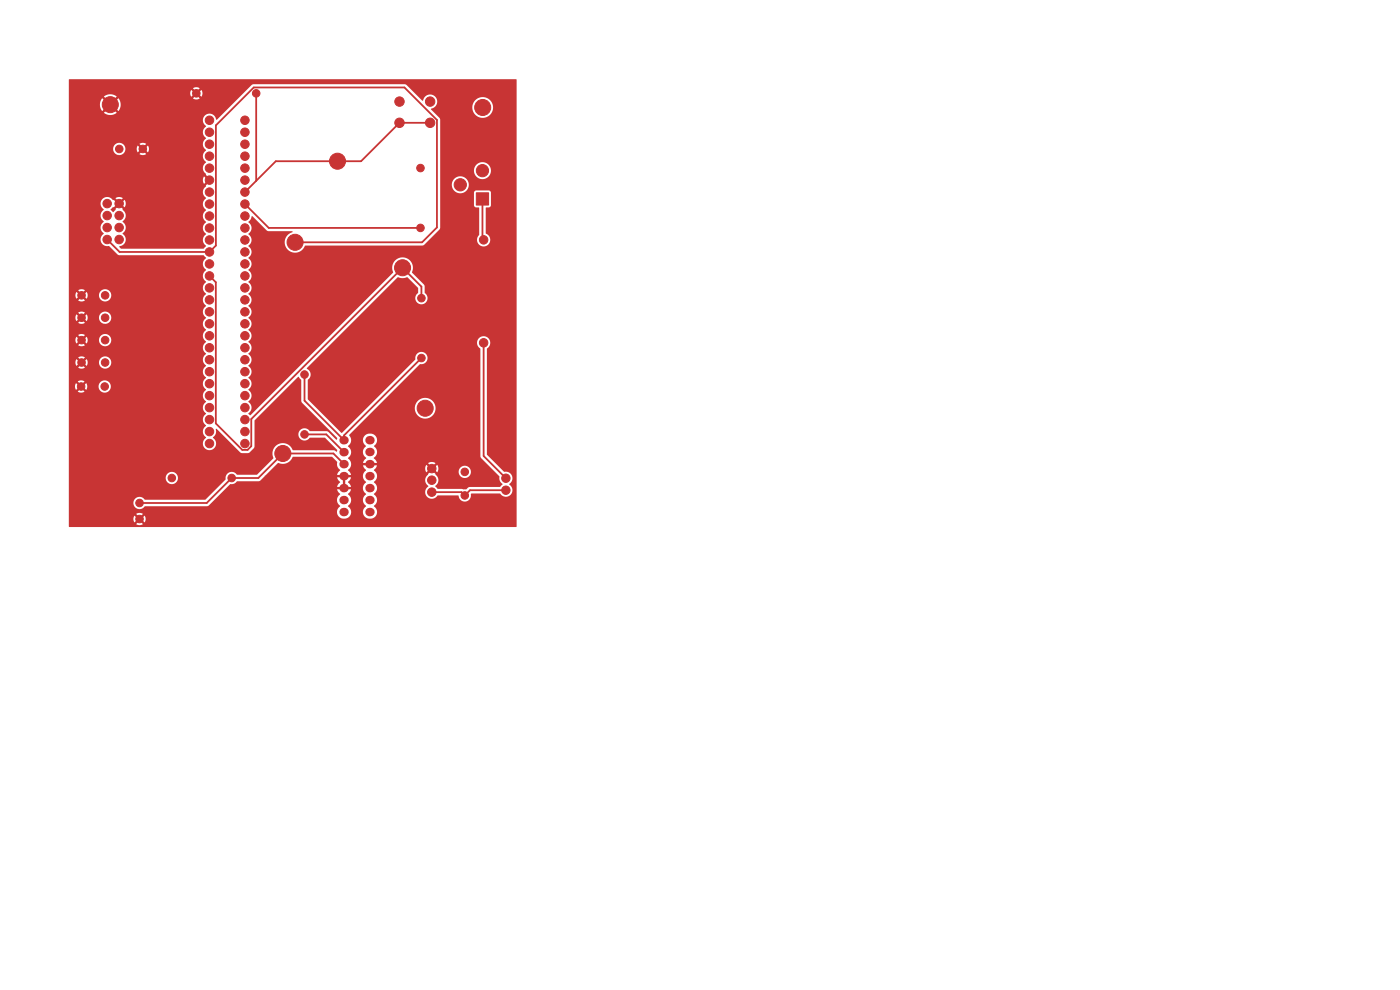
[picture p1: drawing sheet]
<svg xmlns="http://www.w3.org/2000/svg" width="297mm" height="210mm" viewBox="0 0 297 210" stroke-linecap="round" stroke-linejoin="round" font-family="sans-serif">
<g fill="#c83434" stroke="#c83434" stroke-width=".21">
<path d="M101 40.9h2.6v2.6h-2.6z"/>
<circle cx="41.6" cy="19.8" r=".8"/>
<circle cx="54.3" cy="19.8" r=".8"/>
<circle cx="49.1" cy="101.4" r=".8"/>
<circle cx="36.4" cy="101.4" r=".8"/>
<circle cx="98.6" cy="105.1" r=".8"/>
<circle cx="98.6" cy="100.1" r=".8"/>
<circle cx="102.4" cy="22.8" r="1.7"/>
<circle cx="89.2" cy="35.6" r=".8"/>
<circle cx="89.2" cy="48.3" r=".8"/>
<circle cx="90.2" cy="86.6" r="1.7"/>
<circle cx="64.6" cy="79.4" r=".8"/>
<circle cx="64.6" cy="92.1" r=".8"/>
<circle cx="30.3" cy="31.6" r=".8"/>
<circle cx="25.3" cy="31.6" r=".8"/>
<circle cx="60" cy="96.2" r="1.7"/>
<circle cx="17.3" cy="76.9" r=".8"/>
<circle cx="22.3" cy="76.9" r=".8"/>
<circle cx="25.3" cy="50.8" r=".9"/>
<circle cx="22.7" cy="50.8" r=".9"/>
<circle cx="25.3" cy="48.3" r=".9"/>
<circle cx="22.7" cy="48.3" r=".9"/>
<circle cx="25.3" cy="45.7" r=".9"/>
<circle cx="22.7" cy="45.7" r=".9"/>
<circle cx="25.3" cy="43.2" r=".9"/>
<circle cx="22.7" cy="43.2" r=".9"/>
<circle cx="71.6" cy="34.2" r="1.7"/>
<circle cx="29.6" cy="110.1" r=".8"/>
<circle cx="29.6" cy="106.7" r=".8"/>
<circle cx="17.3" cy="67.4" r=".8"/>
<circle cx="22.3" cy="67.4" r=".8"/>
<circle cx="52" cy="94.1" r=".9"/>
<circle cx="52" cy="91.5" r=".9"/>
<circle cx="52" cy="89" r=".9"/>
<circle cx="52" cy="86.5" r=".9"/>
<circle cx="52" cy="83.9" r=".9"/>
<circle cx="52" cy="81.4" r=".9"/>
<circle cx="52" cy="78.8" r=".9"/>
<circle cx="52" cy="76.3" r=".9"/>
<circle cx="52" cy="73.8" r=".9"/>
<circle cx="52" cy="71.2" r=".9"/>
<circle cx="52" cy="68.7" r=".9"/>
<circle cx="52" cy="66.1" r=".9"/>
<circle cx="52" cy="63.6" r=".9"/>
<circle cx="52" cy="61.1" r=".9"/>
<circle cx="52" cy="58.5" r=".9"/>
<circle cx="52" cy="56" r=".9"/>
<circle cx="52" cy="53.4" r=".9"/>
<circle cx="52" cy="50.9" r=".9"/>
<circle cx="52" cy="48.4" r=".9"/>
<circle cx="52" cy="45.8" r=".9"/>
<circle cx="52" cy="43.3" r=".9"/>
<circle cx="52" cy="40.7" r=".9"/>
<circle cx="52" cy="38.2" r=".9"/>
<circle cx="52" cy="35.7" r=".9"/>
<circle cx="52" cy="33.1" r=".9"/>
<circle cx="52" cy="30.6" r=".9"/>
<circle cx="52" cy="28" r=".9"/>
<circle cx="52" cy="25.5" r=".9"/>
<circle cx="44.4" cy="25.5" r=".9"/>
<circle cx="44.4" cy="28" r=".9"/>
<circle cx="44.4" cy="30.6" r=".9"/>
<circle cx="44.4" cy="33.1" r=".9"/>
<circle cx="44.4" cy="35.7" r=".9"/>
<circle cx="44.4" cy="38.2" r=".9"/>
<circle cx="44.4" cy="40.7" r=".9"/>
<circle cx="44.4" cy="43.3" r=".9"/>
<circle cx="44.4" cy="45.8" r=".9"/>
<circle cx="44.4" cy="48.4" r=".9"/>
<circle cx="44.4" cy="50.9" r=".9"/>
<circle cx="44.4" cy="53.4" r=".9"/>
<circle cx="44.4" cy="56" r=".9"/>
<circle cx="44.4" cy="58.5" r=".9"/>
<circle cx="44.4" cy="61.1" r=".9"/>
<circle cx="44.4" cy="63.6" r=".9"/>
<circle cx="44.4" cy="66.1" r=".9"/>
<circle cx="44.4" cy="68.7" r=".9"/>
<circle cx="44.4" cy="71.2" r=".9"/>
<circle cx="44.4" cy="73.8" r=".9"/>
<circle cx="44.4" cy="76.3" r=".9"/>
<circle cx="44.4" cy="78.8" r=".9"/>
<circle cx="44.4" cy="81.4" r=".9"/>
<circle cx="44.4" cy="83.9" r=".9"/>
<circle cx="44.4" cy="86.5" r=".9"/>
<circle cx="44.4" cy="89" r=".9"/>
<circle cx="44.4" cy="91.5" r=".9"/>
<circle cx="44.4" cy="94.1" r=".9"/>
<circle cx="17.3" cy="72.1" r=".8"/>
<circle cx="22.3" cy="72.1" r=".8"/>
<circle cx="91.6" cy="104.4" r=".9"/>
<circle cx="91.6" cy="101.9" r=".9"/>
<circle cx="91.6" cy="99.4" r=".9"/>
<circle cx="17.3" cy="62.6" r=".8"/>
<circle cx="22.3" cy="62.6" r=".8"/>
<circle cx="102.6" cy="50.9" r=".9"/>
<circle cx="102.6" cy="72.7" r=".9"/>
<circle cx="107.3" cy="101.4" r=".89"/>
<circle cx="107.3" cy="104" r=".89"/>
<circle cx="102.4" cy="36.2" r="1.3"/>
<circle cx="97.7" cy="39.2" r="1.3"/>
<circle cx="17.2" cy="82" r=".8"/>
<circle cx="22.2" cy="82" r=".8"/>
<circle cx="84.7" cy="21.5" r="1"/>
<circle cx="91.2" cy="21.5" r="1"/>
<circle cx="84.7" cy="26" r="1"/>
<circle cx="91.2" cy="26" r="1"/>
<circle cx="89.4" cy="75.9" r=".8"/>
<circle cx="89.4" cy="63.2" r=".8"/>
<circle cx="62.6" cy="51.4" r="1.7"/>
<circle cx="23.4" cy="22.2" r="1.7"/>
<circle cx="85.4" cy="56.8" r="1.7"/>
</g>
<g fill="none" stroke="#c83434" stroke-width="1.8">
<path d="M72.9 93.4h.2M72.9 95.9h.2M72.9 98.5h.2M78.4 93.4h.2M78.4 98.5h.2M78.4 95.9h.2M72.9 101h.2M72.9 103.5h.2M72.9 106.1h.2M72.9 108.6h.2M78.4 101h.2M78.4 103.5h.2"/>
<path d="M78.4 106.1h.2M78.4 108.6h.2"/>
</g>
<path d="M54.4 19.8v18.6M91.2 26.1h-6.5l-8.1 8.1h-18.1l-6.5 6.6M22.7 50.8l2.7 2.7h19l1.4-1.4v-25.5l8-8h32l6.9 6.9v22.7l-3.2 3.2h-26.9M44.4 58.5l1.4 1.4v29.9l5.6 5.6h1.1l.8-.8v-5.7l32.1-32.1 4 4v2.5M52 43.3l5 5.1h32.2M102.4 42.2v8.4l.2 .3M89.4 76l-16.4 16.4v1l-8.4-8.4v-5.5M102.6 72.7v24l4.7 4.8M64.6 92.2h4.6l3.8 3.7M73 98.5l-2.3-2.3h-10.7l-5.2 5.2h-5.6l-5.4 5.3h-14.2M107.3 104h-7.6l-1.1 1.1-.7-.7h-6.3" fill="none" stroke="#c83434" stroke-width=".38"/>
<g fill="#c83434">
<path d="M72.7 101.4h.5v1.7h-.5z"/>
<path d="M23.5 44.4l1.3-1.1 .3 .4-1.1 1.3-.5-.4z"/>
<path d="M14.6 16.9l94.9-.1 .1 .1v94.8l-94.9 .1-.1-.1v-1.7h13.7l.2 .8 .7-.7 .4 .4-.7 .7a1.29 1.29 0 0 0 1.4 0l-.7-.7 .4-.4 .7 .7a1.29 1.29 0 0 0 0-1.4l-.7 .7-.4-.4 .7-.7a1.29 1.29 0 0 0-1.4 0l.7 .7-.4 .4-.7-.7-.2 .6h-13.7v-8.7h20.5a1.3 1.3 0 0 0 1.8 1.3 1.3 1.3 0 0 0 .4-2.2 1.3 1.3 0 0 0-2.1 .7l-.1 .2h-20.5v-19.4h1.3l.2 .8 .7-.7 .4 .4-.7 .7a1.29 1.29 0 0 0 1.4 0l-.6-.7 .3-.4 .7 .7 .2-.8h2.4v.2a1.3 1.3 0 0 0 2 1 1.3 1.3 0 0 0 0-2.2 1.3 1.3 0 0 0-2 1h-2.4l-.2-.6-.7 .6-.3-.3 .6-.7a1.29 1.29 0 0 0-1.4 0l.7 .7-.4 .3-.7-.6-.2 .6h-1.3v-5.1h1.4l.2 .8 .7-.7 .4 .4-.7 .7a1.29 1.29 0 0 0 1.4 0l-.7-.7 .4-.4 .7 .7 .2-.8h2.4v.2a1.3 1.3 0 0 0 2 1 1.3 1.3 0 0 0 0-2.2 1.3 1.3 0 0 0-2 1h-2.4l-.2-.6-.7 .7-.4-.4 .7-.7a1.29 1.29 0 0 0-1.4 0l.7 .7-.4 .4-.7-.7-.2 .6h-1.4v-4.8h1.4l.2 .9 .7-.7 .4 .4-.7 .6a1.29 1.29 0 0 0 1.4 0l-.7-.6 .4-.4 .7 .7 .2-.9h2.4v.3a1.3 1.3 0 0 0 2 1 1.3 1.3 0 0 0 0-2.3 1.3 1.3 0 0 0-2 1h-2.4l-.2-.6-.7 .7-.4-.3 .7-.7a1.29 1.29 0 0 0-1.4 0l.7 .7-.4 .3-.7-.7-.2 .6h-1.4v-4.7h1.4l.2 .8 .7-.7 .4 .4-.7 .7a1.29 1.29 0 0 0 1.4 0l-.7-.7 .4-.4 .7 .7 .2-.8h2.4v.2a1.3 1.3 0 0 0 2 1 1.3 1.3 0 0 0 0-2.2 1.3 1.3 0 0 0-2 1h-2.4l-.2-.6-.7 .7-.4-.4 .7-.7a1.29 1.29 0 0 0-1.4 0l.7 .7-.4 .4-.7-.7-.2 .6h-1.4v-4.8h1.4l.2 .9 .7-.7 .4 .4-.7 .6a1.29 1.29 0 0 0 1.4 0l-.7-.6 .4-.4 .7 .7 .2-.9h2.4v.3a1.3 1.3 0 0 0 2 1 1.3 1.3 0 0 0 0-2.3 1.3 1.3 0 0 0-2 1h-2.4l-.2-.6-.7 .7-.4-.3 .7-.7a1.29 1.29 0 0 0-1.4 0l.7 .7-.4 .3-.7-.7-.2 .6h-1.4v-19.4h6.7l.1 .6 .6 .8a1.54 1.54 0 0 0 0 2.5 1.53 1.53 0 0 0 0 2.6 1.46 1.46 0 0 0-.5 1.8 1.46 1.46 0 0 0 1.7 .8l1.7 1.8 .4 .1h17.8l.6 .6a1.52 1.52 0 0 0 0 2.6 1.52 1.52 0 0 0 0 2.5 1.53 1.53 0 0 0 0 2.6 1.52 1.52 0 0 0 0 2.5 1.53 1.53 0 0 0 0 2.5 1.52 1.52 0 0 0 0 2.6 1.52 1.52 0 0 0 0 2.5 1.52 1.52 0 0 0 0 2.6 1.53 1.53 0 0 0 0 2.5 1.52 1.52 0 0 0 0 2.5 1.54 1.54 0 0 0 0 2.6 1.53 1.53 0 0 0 0 2.5 1.52 1.52 0 0 0 0 2.6 1.52 1.52 0 0 0 0 2.5 1.52 1.52 0 0 0 0 2.5 1.44 1.44 0 0 0-.3 2.2 1.44 1.44 0 0 0 2.2 0 1.44 1.44 0 0 0-.4-2.2v-.1a1.59 1.59 0 0 0 .6-1.7h.2l5 5 .3 .1 1.5-.1 1-.9 .2-.4v-5.5l9.3-9.3 .6 .7 .1 4.7 7.5 7.6v.3h-.2l-1.9-1.7h-3.6a1.33 1.33 0 0 0-2-.4 1.33 1.33 0 0 0 0 2.1 1.33 1.33 0 0 0 2-.4l3.1 .1 2.6 2.5v.4l-.7-.3h-8.7a2.25 2.25 0 0 0-3-1.3 2.25 2.25 0 0 0-1.1 3.1l-3.5 3.4h-4.2a1.37 1.37 0 0 0-1.6-.5 1.37 1.37 0 0 0-.9 1.5l-4.3 4.3h-12.7a1.33 1.33 0 0 0-2-.3 1.33 1.33 0 0 0 0 2 1.33 1.33 0 0 0 2-.3h13.3l4.7-4.7h.2a1.63 1.63 0 0 0 1.3-.6l4.8-.1 3.8-3.8a2.45 2.45 0 0 0 3.3-1.3h8.2l1.1 1.2a1.6 1.6 0 0 0 .7 1.7l-.5 .5-.2 .5h1.1v.5h-1.1l.7 1-.5 .5-.2 .5h1.1v.5h-1.1l.7 1a1.53 1.53 0 0 0 0 2.6 1.47 1.47 0 0 0-.2 2.2 1.47 1.47 0 0 0 2.2-.1 1.47 1.47 0 0 0-.4-2.2 1.54 1.54 0 0 0 0-2.5l.5-.5 .2-.5h-1.1v-.5h1.1l-.7-1.1 .5-.5 .2-.4h-1.1v-.5h1.1l-.7-1.1a1.54 1.54 0 0 0 0-2.5 1.54 1.54 0 0 0 0-2.6l.6-.7 .1-.6h2.5l.1 .6 .5 .7a1.6 1.6 0 0 0 .1 2.6l-.5 .5-.2 .5h1.1v.5h-1.1l.2 .5 .5 .5a1.6 1.6 0 0 0 0 2.6 1.52 1.52 0 0 0 0 2.5 1.53 1.53 0 0 0 0 2.6 1.47 1.47 0 0 0-.2 2.2 1.47 1.47 0 0 0 2.2-.1 1.47 1.47 0 0 0-.4-2.2 1.54 1.54 0 0 0 0-2.5 1.54 1.54 0 0 0 0-2.6l.5-.5h10.4a1.74 1.74 0 0 0 .7 1.5 1.44 1.44 0 0 0-.3 2.2 1.44 1.44 0 0 0 2.3-.3h4.3a1.45 1.45 0 0 0 1.2 1.3 1.47 1.47 0 0 0 1.6-1.7h6.1a1.43 1.43 0 0 0 2.3 .2 1.43 1.43 0 0 0-.4-2.2 1.45 1.45 0 0 0 .6-1.8 1.45 1.45 0 0 0-1.7-.8l-3.6-3.7v-22.4a1.44 1.44 0 0 0 .4-2.2 1.44 1.44 0 0 0-2.2 0 1.44 1.44 0 0 0 .4 2.2v22.8l.2 .4 3.9 3.9a1.67 1.67 0 0 0 .6 1.6l-.6 .6h-6.4l-.8 .5-5.9-.1-.6-.6a1.59 1.59 0 0 0 .1-2.5l-.7-.7 .4-.4 .7 .7 .1-.2h4.4v.2a1.3 1.3 0 0 0 2 1 1.3 1.3 0 0 0 0-2.2 1.3 1.3 0 0 0-2 1h-4.4l.1-.7-.2-.7-.7 .7-.4-.4 .7-.7a1.38 1.38 0 0 0-1.6 0l.7 .7-.4 .4-.7-.6a1.39 1.39 0 0 0 0 1.5l.7-.7 .4 .4-1.1 1.2-.2 .6h-10.4a1.56 1.56 0 0 0-.5-2l.5-.5 .2-.5h-1.1v-.5h1.1l-.2-.5-.5-.6a1.53 1.53 0 0 0 0-2.5 1.43 1.43 0 0 0 .7-1.5 1.43 1.43 0 0 0-1.3-1.1 1.45 1.45 0 0 0-1.7 1.3h-2.5l-.4-1 5.8-5.8h8.1a2.21 2.21 0 0 0 3.1 2.1 2.21 2.21 0 0 0 .5-3.7 2.21 2.21 0 0 0-3.6 1.3v.3h-8.1l9.2-9.3a1.32 1.32 0 0 0 1.6-1.2 1.32 1.32 0 0 0-1.5-1.4 1.32 1.32 0 0 0-1.1 1.7l-15.6 15.5-7.2-7.1v-4.1a1.43 1.43 0 0 0-.2-2.4l19.4-19.4a3 3 0 0 0 2 0l2.2 2.2v1.1a1.33 1.33 0 0 0-.3 2 1.33 1.33 0 0 0 2 0 1.33 1.33 0 0 0-.3-2l-.1-1.6-2.6-2.6a2.26 2.26 0 0 0-2-3.3 2.26 2.26 0 0 0-2 3.3l-30.2 30.2-.5-.4a1.53 1.53 0 0 0 0-2.5 1.53 1.53 0 0 0 0-2.6 1.53 1.53 0 0 0 0-2.5 1.53 1.53 0 0 0 0-2.5 1.54 1.54 0 0 0 0-2.6 1.53 1.53 0 0 0 0-2.5 1.53 1.53 0 0 0 0-2.6 1.53 1.53 0 0 0 0-2.5 1.53 1.53 0 0 0 0-2.5 1.54 1.54 0 0 0 0-2.6 1.53 1.53 0 0 0 0-2.5 1.53 1.53 0 0 0 0-2.6 1.53 1.53 0 0 0 0-2.5 1.53 1.53 0 0 0 0-2.5 1.54 1.54 0 0 0 0-2.6 1.53 1.53 0 0 0 0-2.5l.8-1.3 3.3 3.2h5.2l.1 .2a2.26 2.26 0 0 0-1.1 3.7 2.26 2.26 0 0 0 3.8-.8h24.9l3.7-3.7v-9.3h2.4v.2a1.8 1.8 0 0 0 2.6 1.6h2.1l.1 2.7 .2 .3 .9 .2v5.7a1.44 1.44 0 0 0 .1 2.2 1.44 1.44 0 0 0 2.1-.5 1.44 1.44 0 0 0-.9-2v-5.4l.9-.2 .2-.3v-2.9l-.4-.3h-2.7l-.3 .1-.2 .4-2.1-.1a1.8 1.8 0 0 0 .3-3.1 1.8 1.8 0 0 0-2.9 1.4h-2.4v-3h7.1v.2a1.8 1.8 0 0 0 2.8 1.4 1.8 1.8 0 0 0 0-3 1.8 1.8 0 0 0-2.8 1.4h-7.1v-10.7l-.2-.4-1.8-1.8 .9-.5h7.9v.2a2.21 2.21 0 0 0 3.3 1.8 2.21 2.21 0 0 0 0-3.8 2.21 2.21 0 0 0-3.3 1.8h-7.9l.1-.2a1.53 1.53 0 0 0-.6-2.3 1.53 1.53 0 0 0-2.1 1.2l-3.5-3.4-.3-.1h-32.1l-.4 .1-7.4 7.4h-.2a1.44 1.44 0 0 0-2.2-1 1.44 1.44 0 0 0 .1 2.4 1.52 1.52 0 0 0 0 2.5 1.53 1.53 0 0 0 0 2.6 1.52 1.52 0 0 0 0 2.5 1.53 1.53 0 0 0 0 2.6l-.1 .1 .7 .6-.3 .4-.7-.7a1.38 1.38 0 0 0 0 1.6l.7-.7 .3 .4-.7 .7 .1 .1a1.52 1.52 0 0 0 0 2.5 1.53 1.53 0 0 0 0 2.6 1.52 1.52 0 0 0 0 2.5 1.53 1.53 0 0 0 0 2.6 1.52 1.52 0 0 0 0 2.5l-.6 .6h-17.4l-.4-.4v-.2a1.48 1.48 0 0 0 1.3-1.1 1.48 1.48 0 0 0-.6-1.6 1.53 1.53 0 0 0 0-2.5 1.53 1.53 0 0 0 0-2.6l.1-.1-.7-.6 .4-.4 .6 .7a1.38 1.38 0 0 0 0-1.6l-.6 .7-.4-.4 .6-.7a1.39 1.39 0 0 0-1.5 0l.6 .7-.3 .4-.7-.7-.1 .1a1.43 1.43 0 0 0-1.6-.7 1.43 1.43 0 0 0-1.1 1.3h-6.7v-11.6h9.4v.2a1.3 1.3 0 0 0 1.4 1.2 1.3 1.3 0 0 0 1.2-1.4h2.4l.2 .8 .7-.7 .4 .4-.7 .7a1.29 1.29 0 0 0 1.4 0l-.7-.7 .4-.4 .7 .7a1.29 1.29 0 0 0 0-1.4l-.7 .7-.4-.4 .7-.7a1.29 1.29 0 0 0-1.4 0l.7 .7-.4 .4-.7-.7-.2 .6h-2.4a1.3 1.3 0 0 0-1.3-1.2 1.3 1.3 0 0 0-1.3 1.2h-9.4v-9.4h6.6l.1 .8 .4 .7 .9-.9 .3 .3-.9 .9a2.18 2.18 0 0 0 2.8 0l-.9-.9 .3-.3 .9 .9 .1-.2a2.19 2.19 0 0 0-.1-2.6l-.9 .9-.3-.3 .9-.9-.2-.1a2.19 2.19 0 0 0-2.6 .1l.9 .9-.3 .3-.9-.9-.5 1.3h-6.6v-2.4h25.8l.2 .8 .6-.7 .4 .4-.6 .7a1.29 1.29 0 0 0 1.4 0l-.7-.7 .3-.4 .8 .7a1.29 1.29 0 0 0-.1-1.4l-.7 .7-.3-.4 .6-.7a1.29 1.29 0 0 0-1.4 0l.7 .7-.4 .4-.6-.7-.2 .6h-25.8z"/>
</g>
</svg>
